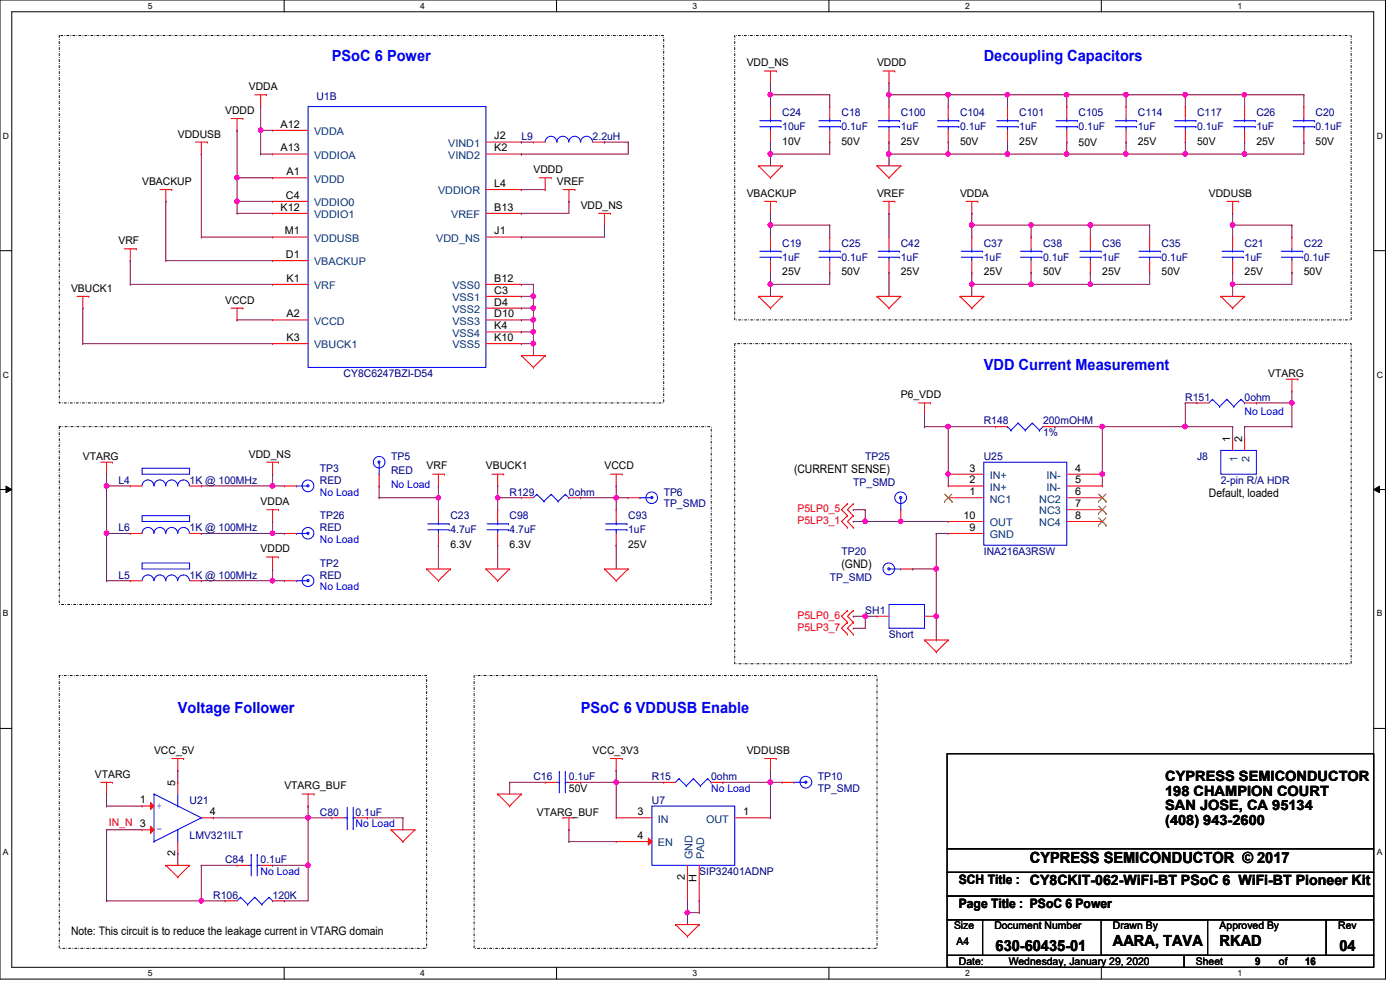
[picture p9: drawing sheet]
<svg xmlns="http://www.w3.org/2000/svg" width="297mm" height="210mm" viewBox="0 0 297 210" stroke-linecap="round" stroke-linejoin="round" font-family="sans-serif">
<defs><g id="words">
<g font-size="3.3" fill="#00f">
<text x="70.4" y="13">PSoC 6 Power</text>
<text x="208.7" y="13">Decoupling Capacitors</text>
<text x="208.7" y="78.4">VDD Current Measurement</text>
<text x="37.7" y="151.3">Voltage Follower</text>
<text x="123.2" y="151.3">PSoC 6 VDDUSB Enable</text>
</g>
<g font-size="3.3">
<text x="218.5" y="183">CYPRESS SEMICONDUCTOR © 2017</text>
<text x="211.2" y="201.6">630-60435-01</text>
<text x="236.1" y="200.6">AARA, TAVA</text>
<text x="258.7" y="200.6">RKAD</text>
<text x="284.1" y="201.6">04</text>
</g>
<g font-size="3">
<text x="247.2" y="165.7">CYPRESS SEMICONDUCTOR</text>
<text x="247.2" y="168.8">198 CHAMPION COURT</text>
<text x="247.2" y="171.9">SAN JOSE, CA 95134</text>
<text x="247.2" y="175">(408) 943-2600</text>
</g>
<g font-size="2.8">
<text x="203.4" y="187.6">SCH Title : CY8CKIT-062-WiFi-BT PSoC 6 WiFi-BT Pioneer Kit</text>
<text x="203.4" y="192.7">Page Title : PSoC 6 Power</text>
</g>
<g font-size="2.5">
<text x="168.4" y="100.3">(CURRENT SENSE)</text>
<text x="256.5" y="105.3">Default, loaded</text>
<text x="178.5" y="120.4">(GND)</text>
<text x="15.1" y="198.4">Note: This circuit is to reduce the leakage current in VTARG domain</text>
</g>
<g font-size="2.2">
<text x="158.4" y="14.1">VDD_NS</text>
<text x="186.1" y="14.1">VDDD</text>
<text x="52.8" y="19.1">VDDA</text>
<text x="37.7" y="29.2">VDDUSB</text>
<text x="47.8" y="24.1">VDDD</text>
<text x="59.5" y="27.1">A12</text>
<text x="104.9" y="29.6">J2</text>
<text x="59.5" y="32.1">A13</text>
<text x="104.9" y="32.1">K2</text>
<text x="165.9" y="30.7">10V</text>
<text x="178.5" y="30.7">50V</text>
<text x="191.1" y="30.7">25V</text>
<text x="203.7" y="30.7">50V</text>
<text x="216.2" y="30.7">25V</text>
<text x="228.8" y="30.9">50V</text>
<text x="241.4" y="30.7">25V</text>
<text x="254" y="30.7">50V</text>
<text x="266.5" y="30.7">25V</text>
<text x="279.1" y="30.7">50V</text>
<text x="30.1" y="39.2">VBACKUP</text>
<text x="60.8" y="37.2">A1</text>
<text x="104.9" y="39.7">L4</text>
<text x="113.2" y="36.7">VDDD</text>
<text x="118.2" y="39.2">VREF</text>
<text x="158.4" y="41.7">VBACKUP</text>
<text x="186.1" y="41.7">VREF</text>
<text x="203.7" y="41.7">VDDA</text>
<text x="256.5" y="41.7">VDDUSB</text>
<text x="59.5" y="44.7">K12</text>
<text x="60.7" y="42.2">C4</text>
<text x="104.9" y="44.7">B13</text>
<text x="123.2" y="44.3">VDD_NS</text>
<text x="25.1" y="51.8">VRF</text>
<text x="60.4" y="49.7">M1</text>
<text x="104.9" y="49.7">J1</text>
<text x="60.7" y="54.7">D1</text>
<text x="60.8" y="59.8">K1</text>
<text x="104.9" y="59.8">B12</text>
<text x="165.9" y="58.3">25V</text>
<text x="178.5" y="58.3">50V</text>
<text x="191.1" y="58.3">25V</text>
<text x="208.7" y="58.3">25V</text>
<text x="221.3" y="58.3">50V</text>
<text x="233.8" y="58.3">25V</text>
<text x="246.4" y="58.3">50V</text>
<text x="264" y="58.3">25V</text>
<text x="276.6" y="58.3">50V</text>
<text x="15.1" y="61.8">VBUCK1</text>
<text x="47.8" y="64.4">VCCD</text>
<text x="104.9" y="64.8">D4</text>
<text x="104.9" y="62.3">C3</text>
<text x="60.8" y="67.3">A2</text>
<text x="104.9" y="69.8">K4</text>
<text x="104.9" y="67.3">D10</text>
<text x="60.8" y="72.3">K3</text>
<text x="104.9" y="72.3">K10</text>
<text x="269" y="80">VTARG</text>
<text x="191.1" y="84.5">P6_VDD</text>
<text x="260.9" y="93.8" transform="rotate(-90 260.9 93.8)">1</text>
<text x="263.5" y="93.8" transform="rotate(-90 263.5 93.8)">2</text>
<text x="17.6" y="97.6">VTARG</text>
<text x="52.8" y="97.1">VDD_NS</text>
<text x="90.5" y="99.6">VRF</text>
<text x="103.1" y="99.6">VBUCK1</text>
<text x="128.2" y="99.6">VCCD</text>
<text x="205.7" y="100">3</text>
<text x="228.1" y="100">4</text>
<text x="55.3" y="107.1">VDDA</text>
<text x="205.7" y="105">1</text>
<text x="205.7" y="102.5">2</text>
<text x="228.1" y="102.5">5</text>
<text x="228.1" y="105">6</text>
<text x="228.1" y="107.6">7</text>
<text x="204.4" y="110.1">10</text>
<text x="205.7" y="112.6">9</text>
<text x="228.1" y="110.1">8</text>
<text x="55.3" y="117.2">VDDD</text>
<text x="95.5" y="116.2">6.3V</text>
<text x="108.1" y="116.2">6.3V</text>
<text x="133.3" y="116.2">25V</text>
<text x="32.7" y="159.9">VCC_5V</text>
<text x="125.7" y="159.9">VCC_3V3</text>
<text x="158.4" y="159.9">VDDUSB</text>
<text x="20.1" y="165">VTARG</text>
<text x="37.2" y="166.7" transform="rotate(-90 37.2 166.7)">5</text>
<text x="60.3" y="167.5">VTARG_BUF</text>
<text x="120.7" y="168">50V</text>
<text x="29.6" y="170.4">1</text>
<text x="44.5" y="172.9">4</text>
<text x="113.9" y="173">VTARG_BUF</text>
<text x="135.3" y="172.9">3</text>
<text x="157.6" y="172.9">1</text>
<text x="135.3" y="178">4</text>
<text x="37.2" y="181.6" transform="rotate(-90 37.2 181.6)">2</text>
<text x="145.3" y="186.6" transform="rotate(-90 145.3 186.6)">2</text>
<text x="147.8" y="187" transform="rotate(-90 147.8 187)">H</text>
<text x="202.4" y="197.1">Size</text>
<text x="210.9" y="197.1">Document Number</text>
<text x="236.1" y="197.1">Drawn By</text>
<text x="258.7" y="197.1">Approved By</text>
<text x="283.9" y="197.1">Rev</text>
<text x="202.9" y="200.4">A4</text>
<text x="203.4" y="204.7">Date:</text>
<text x="214" y="204.7">Wednesday, January 29, 2020</text>
<text x="253.7" y="204.7">Sheet</text>
<text x="266.3" y="204.7">9</text>
<text x="271.3" y="204.7">of</text>
<text x="276.9" y="204.7">16</text>
</g>
<g font-size="2.2" fill="#000080">
<text x="67.1" y="21.1">U1B</text>
<text x="110.6" y="29.7">L9</text>
<text x="125.7" y="29.7">2.2uH</text>
<text x="165.9" y="24.6">C24</text>
<text x="165.9" y="27.6">10uF</text>
<text x="178.5" y="24.6">C18</text>
<text x="178.5" y="27.6">0.1uF</text>
<text x="191.1" y="24.6">C100</text>
<text x="191.1" y="27.6">1uF</text>
<text x="203.7" y="24.6">C104</text>
<text x="203.7" y="27.6">0.1uF</text>
<text x="216.2" y="24.6">C101</text>
<text x="216.2" y="27.6">1uF</text>
<text x="228.8" y="24.6">C105</text>
<text x="228.8" y="27.6">0.1uF</text>
<text x="241.4" y="24.6">C114</text>
<text x="241.4" y="27.6">1uF</text>
<text x="254" y="24.6">C117</text>
<text x="254" y="27.6">0.1uF</text>
<text x="266.5" y="24.6">C26</text>
<text x="266.5" y="27.6">1uF</text>
<text x="279.1" y="24.6">C20</text>
<text x="279.1" y="27.6">0.1uF</text>
<text x="165.9" y="52.3">C19</text>
<text x="178.5" y="52.3">C25</text>
<text x="191.1" y="52.3">C42</text>
<text x="208.7" y="52.3">C37</text>
<text x="221.3" y="52.3">C38</text>
<text x="233.8" y="52.3">C36</text>
<text x="246.4" y="52.3">C35</text>
<text x="264" y="52.3">C21</text>
<text x="276.6" y="52.3">C22</text>
<text x="165.9" y="55.3">1uF</text>
<text x="178.5" y="55.3">0.1uF</text>
<text x="191.1" y="55.3">1uF</text>
<text x="208.7" y="55.3">1uF</text>
<text x="221.3" y="55.3">0.1uF</text>
<text x="233.8" y="55.3">1uF</text>
<text x="246.4" y="55.3">0.1uF</text>
<text x="264" y="55.3">1uF</text>
<text x="276.6" y="55.3">0.1uF</text>
<text x="72.9" y="80">CY8C6247BZI-D54</text>
<text x="251.5" y="85">R151</text>
<text x="264" y="85">0ohm</text>
<text x="208.7" y="90">R148</text>
<text x="221.3" y="90">200mOHM</text>
<text x="221.3" y="92.5">1%</text>
<text x="67.9" y="100.1">TP3</text>
<text x="83" y="97.6">TP5</text>
<text x="83" y="100.6">RED</text>
<text x="183.6" y="97.6">TP25</text>
<text x="208.7" y="97.6">U25</text>
<text x="254" y="97.6">J8</text>
<text x="25.1" y="102.6">L4</text>
<text x="40.2" y="102.6">1K @ 100MHz</text>
<text x="67.9" y="102.6">RED</text>
<text x="108.1" y="105.1">R129</text>
<text x="120.7" y="105.1">0ohm</text>
<text x="140.8" y="105.1">TP6</text>
<text x="140.8" y="107.6">TP_SMD</text>
<text x="181" y="103.1">TP_SMD</text>
<text x="259" y="102.6">2-pin R/A HDR</text>
<text x="25.1" y="112.6">L6</text>
<text x="40.2" y="112.6">1K @ 100MHz</text>
<text x="67.9" y="110.2">TP26</text>
<text x="67.9" y="112.6">RED</text>
<text x="95.5" y="110.2">C23</text>
<text x="95.5" y="113.2">4.7uF</text>
<text x="108.1" y="110.2">C98</text>
<text x="108.1" y="113.2">4.7uF</text>
<text x="133.3" y="110.2">C93</text>
<text x="133.3" y="113.2">1uF</text>
<text x="178.5" y="117.7">TP20</text>
<text x="208.7" y="117.7">INA216A3RSW</text>
<text x="25.1" y="122.7">L5</text>
<text x="40.2" y="122.7">1K @ 100MHz</text>
<text x="67.9" y="120.2">TP2</text>
<text x="67.9" y="122.7">RED</text>
<text x="176" y="123.2">TP_SMD</text>
<text x="183.6" y="130.3">SH1</text>
<text x="188.6" y="135.3">Short</text>
<text x="113.2" y="165.5">C16</text>
<text x="120.7" y="165.5">0.1uF</text>
<text x="138.3" y="165.5">R15</text>
<text x="150.9" y="165.5">0ohm</text>
<text x="173.5" y="165.5">TP10</text>
<text x="173.5" y="168">TP_SMD</text>
<text x="40.2" y="170.5">U21</text>
<text x="67.9" y="173">C80</text>
<text x="75.4" y="173">0.1uF</text>
<text x="138.3" y="170.5">U7</text>
<text x="40.2" y="178.1">LMV321ILT</text>
<text x="47.8" y="183">C84</text>
<text x="55.3" y="183">0.1uF</text>
<text x="148.3" y="185.6">SIP32401ADNP</text>
<text x="45.3" y="190.6">R106</text>
<text x="57.8" y="190.6">120K</text>
</g>
<g font-size="2.2" fill="#004080">
<text x="66.6" y="28.7">VDDA</text>
<text x="66.6" y="33.7">VDDIOA</text>
<text x="95.1" y="31.2">VIND1</text>
<text x="95.1" y="33.7">VIND2</text>
<text x="66.6" y="38.7">VDDD</text>
<text x="92.9" y="41.2">VDDIOR</text>
<text x="66.6" y="43.7">VDDIO0</text>
<text x="66.6" y="46.3">VDDIO1</text>
<text x="95.7" y="46.3">VREF</text>
<text x="66.6" y="51.3">VDDUSB</text>
<text x="92.5" y="51.3">VDD_NS</text>
<text x="66.6" y="56.3">VBACKUP</text>
<text x="66.6" y="61.3">VRF</text>
<text x="96" y="63.9">VSS1</text>
<text x="96" y="61.3">VSS0</text>
<text x="66.6" y="68.9">VCCD</text>
<text x="96" y="66.4">VSS2</text>
<text x="96" y="71.4">VSS4</text>
<text x="96" y="68.9">VSS3</text>
<text x="66.6" y="73.9">VBUCK1</text>
<text x="96" y="73.9">VSS5</text>
<text x="210" y="101.6">IN+</text>
<text x="222" y="101.6">IN-</text>
<text x="262.6" y="98.1" transform="rotate(-90 262.6 98.1)">1</text>
<text x="265.1" y="98.1" transform="rotate(-90 265.1 98.1)">2</text>
<text x="210" y="106.6">NC1</text>
<text x="210" y="104.1">IN+</text>
<text x="220.5" y="106.6">NC2</text>
<text x="222" y="104.1">IN-</text>
<text x="210" y="111.6">OUT</text>
<text x="220.5" y="109.1">NC3</text>
<text x="220.5" y="111.6">NC4</text>
<text x="210" y="114.2">GND</text>
<text x="139.6" y="174.5">IN</text>
<text x="139.6" y="179.5">EN</text>
<text x="149.8" y="174.5">OUT</text>
<text x="146.9" y="182.3" transform="rotate(-90 146.9 182.3)">GND</text>
<text x="149.4" y="182.3" transform="rotate(-90 149.4 182.3)">PAD</text>
</g>
<g font-size="2.2" fill="#00f">
<text x="264" y="88">No Load</text>
<text x="67.9" y="105.1">No Load</text>
<text x="83" y="103.6">No Load</text>
<text x="67.9" y="115.2">No Load</text>
<text x="67.9" y="125.2">No Load</text>
<text x="150.9" y="168">No Load</text>
<text x="33.2" y="171.5">+</text>
<text x="33.2" y="176.6">-</text>
<text x="75.4" y="175.5">No Load</text>
<text x="55.3" y="185.6">No Load</text>
</g>
<g font-size="2.2" fill="#f00">
<text x="169.2" y="108.6">P5LP0_5</text>
<text x="169.2" y="111.2">P5LP3_1</text>
<text x="169.2" y="131.3">P5LP0_6</text>
<text x="169.2" y="133.8">P5LP3_7</text>
<text x="23.1" y="175.3">IN_N 3</text>
</g>
<g font-size="1.8">
<text x="31.4" y="1.9">5</text>
<text x="89.2" y="1.9">4</text>
<text x="146.9" y="1.9">3</text>
<text x="204.7" y="1.9">2</text>
<text x="262.5" y="1.9">1</text>
<text x=".6" y="29.4">D</text>
<text x="292.1" y="29.4">D</text>
<text x=".6" y="80.1">C</text>
<text x="292.1" y="80.1">C</text>
<text x=".6" y="130.8">B</text>
<text x="292.1" y="130.8">B</text>
<text x=".6" y="181.4">A</text>
<text x="292.1" y="181.4">A</text>
<text x="31.4" y="207.1">5</text>
<text x="89.2" y="207.1">4</text>
<text x="146.9" y="207.1">3</text>
<text x="204.7" y="207.1">2</text>
<text x="262.5" y="207.1">1</text>
</g>
</g></defs>
<path d="M0 0h293.9v207.7h-293.9zM2.5 2.5h288.9v202.7h-288.9z" fill="none" stroke="#000" stroke-width=".21"/>
<g fill="#fff">
<path d="M31.4 .3h.9v1.9h-.9z"/>
<path d="M31.4 205.4h.9v2h-.9z"/>
</g>
<path d="M60.3 0v2.5M60.3 205.2v2.5" fill="none" stroke="#000" stroke-width=".21"/>
<g fill="#fff">
<path d="M89.2 .3h.9v1.9h-.9z"/>
<path d="M89.2 205.4h.9v2h-.9z"/>
</g>
<path d="M118.1 0v2.5M118.1 205.2v2.5" fill="none" stroke="#000" stroke-width=".21"/>
<g fill="#fff">
<path d="M146.9 .3h1v1.9h-1z"/>
<path d="M146.9 205.4h1v2h-1z"/>
</g>
<path d="M175.9 0v2.5M175.9 205.2v2.5" fill="none" stroke="#000" stroke-width=".21"/>
<g fill="#fff">
<path d="M204.7 .3h1v1.9h-1z"/>
<path d="M204.7 205.4h1v2h-1z"/>
</g>
<path d="M233.6 0v2.5M233.6 205.2v2.5" fill="none" stroke="#000" stroke-width=".21"/>
<g fill="#fff">
<path d="M262.5 .3h1v1.9h-1z"/>
<path d="M262.5 205.4h1v2h-1z"/>
<path d="M.6 27.8h1.3v2h-1.3z"/>
<path d="M292.1 27.8h1.2v2h-1.2z"/>
<path d="M.6 78.5h1.3v2h-1.3z"/>
<path d="M292.1 78.5h1.2v2h-1.2z"/>
</g>
<path d="M0 53.2h2.5M291.4 53.2h2.5" fill="none" stroke="#000" stroke-width=".21"/>
<g fill="#fff">
<path d="M.6 129.2h1.2v1.9h-1.2z"/>
<path d="M292.1 129.2h1.1v1.9h-1.1z"/>
</g>
<path d="M0 103.8h2.5M1.3 103.1l1.2 .7-1.2 .7zM291.4 103.8l1.3-.7v1.4zM291.4 103.8h2.5" fill="none" stroke="#000" stroke-width=".21"/>
<path d="M1.3 103.1l1.2 .7-1.2 .7zM291.4 103.8l1.3-.7v1.4z" fill="#000"/>
<g fill="#fff">
<path d="M.6 179.8h1.2v2h-1.2z"/>
<path d="M292.1 179.8h1.1v2h-1.1z"/>
</g>
<path d="M0 154.5h2.5M200.9 159.9h90.5v20.1h-90.5zM291.4 154.5h2.5M200.9 180h90.5v5h-90.5zM200.9 185h90.5v5.1h-90.5zM200.9 195.1h7.5v7.5h-7.5zM200.9 190.1h90.5v5h-90.5zM208.4 195.1h72.9v7.5h-72.9zM233.6 195.1h22.6v7.5h-22.6zM281.3 195.1h10.1v7.5h-10.1zM200.9 202.6h50.3v2.6h-50.3zM251.2 202.6h40.2v2.6h-40.2z" fill="none" stroke="#000" stroke-width=".21"/>
<path d="M12.6 7.5h128.2v78h-128.2zM155.9 7.5h130.7v60.4h-130.7zM155.9 72.9h130.7v67.9h-130.7zM12.6 90.5h138.3v37.7h-138.3zM12.6 143.3h77.9v57.9h-77.9zM100.6 143.3h85.5v57.9h-85.5z" fill="none" stroke="#000" stroke-width=".21" stroke-dasharray=".4 .4 0 .4"/>
<g fill="none" stroke="#f00" stroke-width=".21">
<path d="M162.2 15.1h2.5M163.4 17.6h.1M163.4 15.1v2.5M164.7 15.1h.1M187.3 15.1h2.5M188.6 17.6h.1M188.6 15.1v2.5M189.8 15.1h.1M41.5 30.1h2.5M42.7 32.7h.1M42.7 30.1v2.6M44 30.1h.1"/>
<path d="M49 25.1h2.5M50.3 27.6h.1M50.3 25.1v2.5M51.5 25.1h.1M54.1 20.1h2.5M55.3 22.6h.1M55.3 20.1v2.5M56.6 20.1h.1M114.4 37.7h2.5M115.7 37.7v2.5M116.9 37.7h.1M160.9 35.2h.1"/>
<path d="M160.9 35.2h5M160.9 35.2l2.5 2.5M163.4 37.7h.1M165.9 35.2h.1M165.9 35.2l-2.5 2.5M186.1 35.2h.1M186.1 35.2h5M186.1 35.2l2.5 2.5M188.6 37.7h.1M188.6 22.6h.1M188.6 30.1h.1M188.6 22.6v2.5"/>
<path d="M188.6 27.6v2.5M191.1 35.2h.1M191.1 35.2l-2.5 2.5M201.2 22.6h.1M201.2 30.1h.1M201.2 22.6v2.5M201.2 27.6v2.5M238.9 22.6h.1M238.9 30.1h.1M238.9 22.6v2.5M238.9 27.6v2.5M264 22.6h.1"/>
<path d="M264 30.1h.1M264 22.6v2.5M264 27.6v2.5M26.4 52.8h2.5M27.6 55.3h.1M27.6 52.8v2.5M28.9 52.8h.1M34 40.2h2.4M35.2 42.7h.1M35.2 40.2v2.5M36.4 40.2h.1M115.7 40.2h.1"/>
<path d="M119.4 40.2h2.6M120.7 42.7h.1M120.7 40.2v2.5M122 40.2h.1M127 45.3h2.5M128.2 47.8h.1M128.2 45.3v2.5M129.5 45.3h.1M162.2 42.7h2.5M163.4 45.3h.1M163.4 50.3h.1M163.4 57.8h.1"/>
<path d="M163.4 42.7v2.6M163.4 50.3v2.5M163.4 55.3v2.5M164.7 42.7h.1M176 50.3h.1M176 57.8h.1M176 50.3v2.5M176 55.3v2.5M187.3 42.7h2.5M188.6 45.3h.1M188.6 50.3h.1M188.6 57.8h.1"/>
<path d="M188.6 42.7v2.6M188.6 50.3v2.5M188.6 55.3v2.5M189.8 42.7h.1M204.9 42.7h2.5M206.2 45.3h.1M206.2 42.7v2.6M207.4 42.7h.1M231.3 50.3h.1M231.3 57.8h.1M231.3 50.3v2.5M231.3 55.3v2.5"/>
<path d="M243.9 50.3h.1M243.9 57.8h.1M243.9 50.3v2.5M243.9 55.3v2.5M260.3 42.7h2.5M261.5 45.3h.1M261.5 50.3h.1M261.5 57.8h.1M261.5 42.7v2.6M261.5 50.3v2.5M261.5 55.3v2.5M262.8 42.7h.1"/>
<path d="M274.1 50.3h.1M274.1 57.8h.1M274.1 50.3v2.5M274.1 55.3v2.5M16.3 62.9h2.5M17.6 65.4h.1M17.6 62.9v2.5M18.8 62.9h.1M49 65.4h2.5M50.3 67.9h.1M50.3 65.4v2.5M51.5 65.4h.1"/>
<path d="M110.6 75.4h.1M110.6 75.4h5.1M110.6 75.4l2.6 2.5M113.2 77.9h.1M115.7 75.4h.1M115.7 75.4l-2.5 2.5M160.9 62.9h.1M160.9 62.9h5M160.9 62.9l2.5 2.5M163.4 65.4h.1M165.9 62.9h.1M165.9 62.9l-2.5 2.5"/>
<path d="M186.1 62.9h.1M186.1 62.9h5M186.1 62.9l2.5 2.5M188.6 65.4h.1M191.1 62.9h.1M191.1 62.9l-2.5 2.5M203.7 62.9h.1M203.7 62.9h5M203.7 62.9l2.5 2.5M206.2 65.4h.1M208.7 62.9h.1M208.7 62.9l-2.5 2.5"/>
<path d="M259 62.9h.1M259 62.9h5M259 62.9l2.5 2.5M261.5 65.4h.1M264 62.9h.1M264 62.9l-2.5 2.5M21.4 98h2.5M22.6 98v2.6M23.9 98h.1M56.6 98h2.5M57.8 98v2.6M59.1 98h.1"/>
<path d="M194.9 85.5h2.5M196.1 88h.1M196.1 85.5v2.5M197.4 85.5h.1M211.2 90.5h.1M211.2 90.5h2.5M221.3 90.5h2.5M223.8 90.5h.1M254 85.5h.1M254 85.5h2.5M264 85.5h2.5M266.5 85.5h.1"/>
<path d="M272.8 80.4h2.5M274.1 83h.1M274.1 80.4v2.6M275.3 80.4h.1M22.6 100.6h.1M27.6 103.1h.1M27.6 103.1h2.5M40.2 103.1h2.5M42.7 103.1h.1M56.6 108.1h2.5M56.6 118.2h2.5M57.8 100.6h.1"/>
<path d="M57.8 110.6h.1M57.8 108.1v2.5M57.8 118.2v2.5M59.1 108.1h.1M59.1 118.2h.1M60.3 103.1h.1M60.3 103.1h2.6M80.4 103.1h.1M80.4 100.6v2.5M91.8 100.6h2.5M93 103.1h.1M93 108.1h.1"/>
<path d="M93 115.7h.1M93 100.6v2.5M93 108.1v2.5M93 113.2v2.5M94.3 100.6h.1M104.4 100.6h2.4M105.6 103.1h.1M105.6 108.1h.1M105.6 115.7h.1M105.6 100.6v2.5M105.6 108.1v2.5M105.6 113.2v2.5"/>
<path d="M106.8 100.6h.1M110.6 105.6h.1M110.6 105.6h2.6M120.7 105.6h2.5M123.2 105.6h.1M129.5 100.6h2.5M130.7 103.1h.1M130.7 100.6v2.5M132 100.6h.1M179.8 106.8h.1M179.8 109.4h.1M179.8 111.9h.1"/>
<path d="M179.8 106.8l-1.3 1.3 1.3 1.3M179.8 109.4l-1.3 1.2 1.3 1.3M181 106.8h.1M181 109.4h.1M181 111.9h.1M181 106.8l-1.2 1.3 1.2 1.3M181 109.4l-1.2 1.2 1.2 1.3M191.1 110.6h.1M191.1 108.1v2.5M57.8 120.7h.1M90.5 120.7h.1M90.5 120.7h5"/>
<path d="M90.5 120.7l2.5 2.5M93 123.2h.1M95.5 120.7h.1M95.5 120.7l-2.5 2.5M103.1 120.7h.1M103.1 120.7h5M103.1 120.7l2.5 2.5M105.6 123.2h.1M108.1 120.7h.1M108.1 120.7l-2.5 2.5M128.2 120.7h.1M128.2 120.7h5.1"/>
<path d="M128.2 120.7l2.5 2.5M130.7 123.2h.1M133.3 120.7h.1M133.3 120.7l-2.6 2.5M179.8 129.5h.1M179.8 132h.1M179.8 134.5h.1M179.8 129.5l-1.3 1.2 1.3 1.3M179.8 132l-1.3 1.3 1.3 1.2M181 129.5h.1M181 132h.1M181 134.5h.1"/>
<path d="M181 129.5l-1.2 1.2 1.2 1.3M181 132l-1.2 1.3 1.2 1.2M191.1 120.7h2.5M193.6 120.7h.1M196.1 135.8h.1M196.1 135.8h5.1M196.1 135.8l2.5 2.5M198.6 138.3h.1M201.2 135.8h.1M201.2 135.8l-2.6 2.5M21.4 165.9h2.5M22.6 168.4h.1"/>
<path d="M22.6 165.9v2.5M23.9 165.9h.1M36.4 160.9h2.5M37.7 163.4h.1M37.7 160.9v2.5M38.9 160.9h.1M64.1 168.4h2.5M65.4 171h.1M65.4 168.4v2.6M66.6 168.4h.1M70.4 173.5h.1M70.4 173.5h2.5"/>
<path d="M75.4 173.5h2.5M77.9 173.5h.1M83 176h.1M83 176h5M83 176l2.5 2.5M85.5 178.5h.1M88 176h.1M88 176l-2.5 2.5M105.6 168.4h.1M105.6 168.4h5M105.6 168.4l2.5 2.6M108.1 171h.1"/>
<path d="M110.6 168.4h.1M110.6 168.4l-2.5 2.6M119.4 173.5h.1M119.4 173.5h2.6M120.7 176h.1M120.7 173.5v2.5M129.5 160.9h2.5M130.7 163.4h.1M130.7 173.5h.1M130.7 160.9v2.5M130.7 173.5h7.6M132 160.9h.1"/>
<path d="M140.8 165.9h.1M140.8 165.9h2.5M150.9 165.9h2.5M153.4 165.9h.1M155.9 173.5h7.5M162.2 160.9h2.5M163.4 163.4h.1M163.4 173.5h.1M163.4 160.9v2.5M164.7 160.9h.1M35.2 183.6h.1M35.2 183.6h5"/>
<path d="M35.2 183.6l2.5 2.5M37.7 186.1h.1M40.2 183.6h.1M40.2 183.6l-2.5 2.5M47.8 191.1h.1M47.8 191.1h2.5M57.8 191.1h2.5M60.3 191.1h.1M143.3 196.1h.1M143.3 196.1h5M143.3 196.1l2.5 2.5M145.8 198.6h.1"/>
<path d="M145.8 191.1h.1M145.8 183.6v7.5M148.3 196.1h.1M148.3 196.1l-2.5 2.5"/>
</g>
<g fill="none" stroke="#00f" stroke-width=".21">
<path d="M186.3 26.9h4.5M186.3 25.6h4.5M188.6 25.6h.1M188.6 26.9h.1M188.6 25.1v.5M188.6 26.9v.7M190.8 26.9h.1M190.8 25.6h.1M198.9 26.9h4.5M198.9 25.6h4.5M201.2 25.6h.1M201.2 26.9h.1"/>
<path d="M201.2 25.1v.5M201.2 26.9v.7M203.4 26.9h.1M203.4 25.6h.1M236.6 26.9h4.5M236.6 25.6h4.5M238.9 25.6h.1M238.9 26.9h.1M238.9 25.1v.5M238.9 26.9v.7M241.1 26.9h.1M241.1 25.6h.1"/>
<path d="M261.7 26.9h4.6M261.7 25.6h4.6M264 25.6h.1M264 26.9h.1M264 25.1v.5M264 26.9v.7M266.3 26.9h.1M266.3 25.6h.1M161.2 54.6h4.5M161.2 53.3h4.5M163.4 53.3h.1M163.4 54.6h.1"/>
<path d="M163.4 52.8v.5M163.4 54.6v.7M165.7 54.6h.1M165.7 53.3h.1M173.7 54.6h4.6M173.7 53.3h4.6M176 53.3h.1M176 54.6h.1M176 52.8v.5M176 54.6v.7M178.3 54.6h.1M178.3 53.3h.1"/>
<path d="M186.3 54.6h4.5M186.3 53.3h4.5M188.6 53.3h.1M188.6 54.6h.1M188.6 52.8v.5M188.6 54.6v.7M190.8 54.6h.1M190.8 53.3h.1M229.1 54.6h4.5M229.1 53.3h4.5M231.3 53.3h.1M231.3 54.6h.1"/>
<path d="M231.3 52.8v.5M231.3 54.6v.7M233.6 54.6h.1M233.6 53.3h.1M241.6 54.6h4.6M241.6 53.3h4.6M243.9 53.3h.1M243.9 54.6h.1M243.9 52.8v.5M243.9 54.6v.7M246.2 54.6h.1M246.2 53.3h.1"/>
<path d="M259.2 54.6h4.6M259.2 53.3h4.6M261.5 53.3h.1M261.5 54.6h.1M261.5 52.8v.5M261.5 54.6v.7M263.8 54.6h.1M263.8 53.3h.1M271.8 54.6h4.6M271.8 53.3h4.6M274.1 53.3h.1M274.1 54.6h.1"/>
<path d="M274.1 52.8v.5M274.1 54.6v.7M276.4 54.6h.1M276.4 53.3h.1M30.1 99.3h10.1v1.3h-10.1zM80.2 97.8h.4v.4h-.4zM80.4 98v2.6M213.7 90.5h.1M213.7 90.5l.8 .8M214.5 91.3h.1M216 89.7h.1M216 89.7l1.5 1.6"/>
<path d="M216 89.7l-1.5 1.6M217.5 91.3h.1M219 89.7h.1M219 89.7l1.5 1.6M219 89.7l-1.5 1.6M220.5 91.3h.1M221.3 90.5l-.8 .8M257.2 84.7h.1M257.2 84.7l-.7 .8M257.2 84.7l1.5 1.5M258.7 86.2h.1M260.3 84.7h.1"/>
<path d="M260.3 84.7l-1.6 1.5M260.3 84.7l1.4 1.5M261.7 86.2h.1M263.3 84.7h.1M263.3 84.7l-1.6 1.5M263.3 84.7l.7 .8M264 85.5h.1M30.1 103.1a1.25 1.25 0 0 1 1.3-1.3 1.25 1.25 0 0 1 1.2 1.3M32.7 103.1a1.23 1.23 0 0 1 1.2-1.3 1.23 1.23 0 0 1 1.2 1.3 1.27 1.27 0 0 1 1.3-1.3 1.27 1.27 0 0 1 1.3 1.3M37.7 103.1a1.23 1.23 0 0 1 1.2-1.3 1.23 1.23 0 0 1 1.3 1.3M62.9 103.1h.1M62.9 103.1h2.5"/>
<path d="M65.2 102.9h.3v.3h-.3zM80.4 100.6h.1M90.8 112.4h4.5M90.8 111.1h4.5M93 111.1h.1M93 112.4h.1M93 110.6v.5M93 112.4v.8M95.3 112.4h.1M95.3 111.1h.1M103.3 112.4h4.6M103.3 111.1h4.6"/>
<path d="M105.6 111.1h.1M105.6 112.4h.1M105.6 110.6v.5M105.6 112.4v.8M107.9 112.4h.1M107.9 111.1h.1M113.9 104.9h.1M113.9 104.9l-.7 .7M113.9 104.9l1.5 1.4M115.4 106.3h.1M116.9 104.9h.1M116.9 104.9l-1.5 1.4"/>
<path d="M116.9 104.9l1.5 1.4M118.4 106.3h.1M119.9 104.9h.1M119.9 104.9l-1.5 1.4M119.9 104.9l.8 .7M120.7 105.6h.1M190.9 105.4h.3v.3h-.3zM191.1 108.1h.1M191.1 105.6v2.5M188.4 120.5h.3v.3h-.3zM188.6 120.7h2.5M191.1 120.7h.1"/>
<path d="M72.9 173.5h.8M73.7 175.8h.1M73.7 173.5h.1M73.7 171.2v4.6M74.9 173.5h.1M74.9 175.8h.1M74.9 173.5h.5M74.9 171.2v4.6M138.3 171h17.6v12.6h-17.6zM144.1 165.2h.1M144.1 165.2l-.8 .7M144.1 165.2l1.5 1.5"/>
<path d="M145.6 166.7h.1M147.1 165.2h.1M147.1 165.2l-1.5 1.5M147.1 165.2l1.5 1.5M148.6 166.7h.1M150.1 165.2h.1M150.1 165.2l-1.5 1.5M150.1 165.2l.8 .7M150.9 165.9h.1M51 190.3h.1M51 190.3l-.7 .8M51 190.3l1.5 1.6"/>
<path d="M52.5 191.9h.1M54.1 190.3h.1M54.1 190.3l-1.6 1.6M54.1 190.3l1.4 1.6M55.5 191.9h.1M57.1 190.3h.1M57.1 190.3l-1.6 1.6M57.1 190.3l.7 .8M57.8 191.1h.1"/>
<circle cx="80.4" cy="98" r="1.23"/>
<circle cx="65.3" cy="103.1" r="1.25"/>
<circle cx="191.1" cy="105.6" r="1.24"/>
<circle cx="188.5" cy="120.7" r="1.24"/>
</g>
<path d="M137.5 177.8l.8 .7-.8 .8z" fill="#f00"/>
<g fill="none" stroke="#f00" stroke-width=".21">
<path d="M57.8 27.6h.1M57.8 37.7h.1M57.8 32.7h.1M57.8 27.6h7.6M57.8 37.7h7.6M57.8 32.7h7.6M103.1 30.1h7.5M103.1 32.7h7.5M110.6 30.1h.1M110.6 32.7h.1M113.2 30.1h.1M113.2 30.1h2.5"/>
<path d="M125.7 30.1h2.5M128.2 30.1h.1M163.4 22.6h.1M163.4 30.1h.1M163.4 22.6v2.5M163.4 27.6v2.5M176 22.6h.1M176 30.1h.1M176 22.6v2.5M176 27.6v2.5M213.7 22.6h.1M213.7 30.1h.1"/>
<path d="M213.7 22.6v2.5M213.7 27.6v2.5M226.3 22.6h.1M226.3 30.1h.1M226.3 22.6v2.5M226.3 27.6v2.5M276.6 22.6h.1M276.6 30.1h.1M276.6 22.6v2.5M276.6 27.6v2.5M57.8 55.3h.1M57.8 42.7h.1"/>
<path d="M57.8 45.3h.1M57.8 50.3h.1M57.8 50.3h7.6M57.8 55.3h7.6M57.8 42.7h7.6M57.8 45.3h7.6M103.1 50.3h7.5M103.1 40.2h7.5M103.1 45.3h7.5M110.6 50.3h.1M110.6 40.2h.1M110.6 45.3h.1"/>
<path d="M206.2 50.3h.1M206.2 57.8h.1M206.2 50.3v2.5M206.2 55.3v2.5M218.7 50.3h.1M218.7 57.8h.1M218.7 50.3v2.5M218.7 55.3v2.5M57.8 72.9h.1M57.8 67.9h.1M57.8 60.3h.1M57.8 67.9h7.6"/>
<path d="M57.8 72.9h7.6M57.8 60.3h7.6M103.1 65.4h7.5M103.1 70.4h7.5M103.1 67.9h7.5M103.1 62.9h7.5M103.1 72.9h7.5M103.1 60.3h7.5M110.6 65.4h.1M110.6 70.4h.1M110.6 67.9h.1M110.6 62.9h.1"/>
<path d="M110.6 72.9h.1M110.6 60.3h.1M27.6 113.2h.1M27.6 113.2h2.5M40.2 113.2h2.5M42.7 113.2h.1M130.7 108.1h.1M130.7 115.7h.1M130.7 108.1v2.5M130.7 113.2v2.5M201.2 105.6h.1M201.2 103.1h.1"/>
<path d="M201.2 100.6h.1M201.2 110.6h.1M201.2 113.2h.1M201.2 113.2h7.5M201.2 103.1h7.5M201.2 100.6h7.5M201.2 105.6h7.5M201.2 110.6h7.5M226.3 103.1h7.5M226.3 100.6h7.5M226.3 105.6h7.5M226.3 108.1h7.5"/>
<path d="M226.3 110.6h7.5M233.8 103.1h.1M233.8 100.6h.1M233.8 105.6h.1M233.8 108.1h.1M233.8 110.6h.1M27.6 123.2h.1M27.6 123.2h2.5M40.2 123.2h2.5M42.7 123.2h.1M115.7 165.9h.1M115.7 165.9h2.5"/>
<path d="M120.7 165.9h2.5M123.2 165.9h.1M130.7 178.5h.1M130.7 178.5h7.6M137.5 177.8l.8 .7-.8 .8zM165.9 165.9h.1M165.9 165.9h2.5M148.3 191.1h.1M148.3 183.6v7.5"/>
</g>
<g fill="none" stroke="#00f" stroke-width=".21">
<path d="M65.4 22.6h37.7v55.3h-37.7zM115.7 30.1a1.23 1.23 0 0 1 1.2-1.2 1.23 1.23 0 0 1 1.2 1.2M118.2 30.1a1.25 1.25 0 0 1 1.2-1.2 1.25 1.25 0 0 1 1.2 1.2M120.7 30.1a1.23 1.23 0 0 1 1.2-1.2 1.23 1.23 0 0 1 1.2 1.2M123.2 30.1a1.25 1.25 0 0 1 1.2-1.2 1.25 1.25 0 0 1 1.3 1.2M161.2 26.9h4.5M161.2 25.6h4.5M163.4 25.6h.1M163.4 26.9h.1M163.4 25.1v.5M163.4 26.9v.7M165.7 26.9h.1"/>
<path d="M165.7 25.6h.1M173.7 26.9h4.6M173.7 25.6h4.6M176 25.6h.1M176 26.9h.1M176 25.1v.5M176 26.9v.7M178.3 26.9h.1M178.3 25.6h.1M211.5 26.9h4.5M211.5 25.6h4.5M213.7 25.6h.1"/>
<path d="M213.7 26.9h.1M213.7 25.1v.5M213.7 26.9v.7M216 26.9h.1M216 25.6h.1M224 26.9h4.6M224 25.6h4.6M226.3 25.6h.1M226.3 26.9h.1M226.3 25.1v.5M226.3 26.9v.7M228.6 26.9h.1"/>
<path d="M228.6 25.6h.1M274.3 26.9h4.5M274.3 25.6h4.5M276.6 25.6h.1M276.6 26.9h.1M276.6 25.1v.5M276.6 26.9v.7M278.8 26.9h.1M278.8 25.6h.1M203.9 54.6h4.5M203.9 53.3h4.5M206.2 53.3h.1"/>
<path d="M206.2 54.6h.1M206.2 52.8v.5M206.2 54.6v.7M208.4 54.6h.1M208.4 53.3h.1M216.5 54.6h4.5M216.5 53.3h4.5M218.7 53.3h.1M218.7 54.6h.1M218.7 52.8v.5M218.7 54.6v.7M221 54.6h.1"/>
<path d="M221 53.3h.1M208.7 98h17.6v17.7h-17.6zM30.1 109.4h10.1v1.2h-10.1zM30.1 119.4h10.1v1.3h-10.1zM32.6 113.1a1.25 1.25 0 0 0-1.2-1.2 1.25 1.25 0 0 0-1.3 1.3M35.1 113.1a1.23 1.23 0 0 0-1.2-1.2 1.23 1.23 0 0 0-1.2 1.3M37.7 113.1a1.25 1.25 0 0 0-1.3-1.2 1.25 1.25 0 0 0-1.2 1.3M40.2 113.1a1.23 1.23 0 0 0-1.3-1.2 1.23 1.23 0 0 0-1.2 1.3M128.5 112.4h4.5M128.5 111.1h4.5M130.7 111.1h.1M130.7 112.4h.1"/>
<path d="M130.7 110.6v.5M130.7 112.4v.8M133 112.4h.1M133 111.1h.1M30.1 123.2a1.25 1.25 0 0 1 1.3-1.2 1.25 1.25 0 0 1 1.2 1.2M32.7 123.2a1.23 1.23 0 0 1 1.2-1.2 1.23 1.23 0 0 1 1.2 1.2 1.27 1.27 0 0 1 1.3-1.2 1.27 1.27 0 0 1 1.3 1.2M37.7 123.2a1.23 1.23 0 0 1 1.2-1.2 1.23 1.23 0 0 1 1.3 1.2M32.7 178.5h.1M32.7 168.4h.1M32.7 168.4v10.1M32.7 168.4l10 5.1M37.7 176h.1"/>
<path d="M37.7 171h.1M37.7 168.4v2.6M37.7 176v2.5M42.7 173.5h.1M42.7 173.5l-10 5M118.2 165.9h.5M118.7 165.9h.1M118.7 163.7h.1M118.7 163.7v4.5M119.9 163.7h.1M119.9 165.9h.1M119.9 165.9h.8"/>
<path d="M119.9 163.7v4.5M168.4 165.9h.1M168.4 165.9h2.6M170.8 165.8h.3v.3h-.3z"/>
<circle cx="171" cy="165.9" r="1.25"/>
</g>
<g fill="none" stroke="#804000" stroke-width=".21">
<path d="M200.4 106.4h.1M200.4 104.8l1.6 1.6M201.9 104.8l-1.5 1.6M202 106.4h.1M233 106.4h.1M233 108.9h.1M233 111.4h.1M233.1 104.8l1.6 1.6M233.1 107.4l1.6 1.5M233.1 109.9l1.6 1.5M234.6 104.8l-1.6 1.6M234.6 107.4l-1.6 1.5"/>
<path d="M234.6 109.9l-1.6 1.5M234.7 106.4h.1M234.7 108.9h.1M234.7 111.4h.1"/>
</g>
<path d="M31.9 170.2l.8 .8-.8 .7z" fill="#f00"/>
<path d="M30.1 171h.1M30.1 171h2.6M31.9 170.2l.8 .8-.8 .7z" fill="none" stroke="#f00" stroke-width=".21"/>
<path d="M31.9 175.3l.8 .7-.8 .8z" fill="#f00"/>
<g fill="none" stroke="#f00" stroke-width=".21">
<path d="M251.5 22.6h.1M251.5 30.1h.1M251.5 22.6v2.5M251.5 27.6v2.5M261.5 93h.1M261.5 93v2.5M264 93h.1M264 93v2.5M60.3 113.2h.1M60.3 113.2h2.6M133.3 105.6h.1M133.3 105.6h2.5"/>
<path d="M60.3 123.2h.1M60.3 123.2h2.6M186.1 130.7h.1M186.1 130.7h2.5M196.1 130.7h2.5M198.6 130.7h.1M30.1 176h.1M30.1 176h2.6M31.9 175.3l.8 .7-.8 .8zM37.7 165.9h.1M37.7 165.9v2.5M37.7 178.5v2.5"/>
<path d="M42.7 173.5h2.6M45.3 173.5h.1M37.7 181h.1M50.3 183.6h.1M50.3 183.6h2.5M55.3 183.6h2.5M57.8 183.6h.1"/>
</g>
<g fill="none" stroke="#00f" stroke-width=".21">
<path d="M249.2 26.9h4.5M249.2 25.6h4.5M251.5 25.6h.1M251.5 26.9h.1M251.5 25.1v.5M251.5 26.9v.7M253.7 26.9h.1M253.7 25.6h.1M259 95.5h7.5v5.1h-7.5zM62.9 113.2h.1M62.9 113.2h2.5M65.2 113h.3v.3h-.3z"/>
<path d="M135.8 105.6h.1M135.8 105.6h2.5M138.1 105.4h.3v.3h-.3zM62.9 123.2h.1M62.9 123.2h2.5M65.2 123h.3v.3h-.3zM188.6 128.2h7.5v5.1h-7.5zM52.8 183.6h.5M53.3 183.6h.1M53.3 181.3h.1M53.3 181.3v4.5M54.6 181.3h.1"/>
<path d="M54.6 183.6h.1M54.6 183.6h.7M54.6 181.3v4.5"/>
<circle cx="65.3" cy="113.1" r="1.24"/>
<circle cx="138.3" cy="105.6" r="1.23"/>
<circle cx="65.3" cy="123.2" r="1.24"/>
</g>
<path d="M188.6 32.7h.1M188.6 32.7v2.5M201.2 30.1h.1M201.2 30.1v2.6" fill="none" stroke="#800040" stroke-width=".21"/>
<circle cx="188.5" cy="32.7" r=".48" fill="#f0f"/>
<circle cx="188.5" cy="32.7" r=".48" fill="none" stroke="#f0f" stroke-width=".21"/>
<path d="M188.6 30.1h.1M188.6 32.7h.1M188.6 20.1h.1M188.6 20.1v2.5M188.6 30.1v2.6M188.6 32.7h12.6M188.6 20.1h12.6M201.2 20.1h.1M201.2 20.1v2.5" fill="none" stroke="#800040" stroke-width=".21"/>
<circle cx="188.5" cy="20.1" r=".48" fill="#f0f"/>
<circle cx="188.5" cy="20.1" r=".48" fill="none" stroke="#f0f" stroke-width=".21"/>
<path d="M188.6 17.6h.1M188.6 17.6v2.5M213.7 30.1h.1M213.7 32.7h.1M213.7 30.1v2.6M226.3 30.1h.1M226.3 30.1v2.6h-12.6" fill="none" stroke="#800040" stroke-width=".21"/>
<circle cx="226.3" cy="32.7" r=".48" fill="#f0f"/>
<circle cx="226.3" cy="32.7" r=".48" fill="none" stroke="#f0f" stroke-width=".21"/>
<circle cx="213.7" cy="32.7" r=".48" fill="#f0f"/>
<circle cx="213.7" cy="32.7" r=".48" fill="none" stroke="#f0f" stroke-width=".21"/>
<path d="M213.7 20.1h.1M213.7 20.1v2.5M213.7 20.1h12.6" fill="none" stroke="#800040" stroke-width=".21"/>
<circle cx="226.3" cy="20.1" r=".48" fill="#f0f"/>
<circle cx="226.3" cy="20.1" r=".48" fill="none" stroke="#f0f" stroke-width=".21"/>
<circle cx="213.7" cy="20.1" r=".48" fill="#f0f"/>
<circle cx="213.7" cy="20.1" r=".48" fill="none" stroke="#f0f" stroke-width=".21"/>
<path d="M226.3 20.1h.1M226.3 20.1v2.5M226.3 20.1h25.2M238.9 30.1h.1M238.9 32.7h.1M238.9 20.1h.1M238.9 20.1v2.5M238.9 30.1v2.6M251.5 30.1h.1M251.5 20.1h.1M251.5 20.1v2.5M251.5 30.1v2.6h-12.6" fill="none" stroke="#800040" stroke-width=".21"/>
<circle cx="238.8" cy="20.1" r=".48" fill="#f0f"/>
<circle cx="238.8" cy="20.1" r=".48" fill="none" stroke="#f0f" stroke-width=".21"/>
<path d="M226.3 32.7h.1M226.3 32.7h12.6" fill="none" stroke="#800040" stroke-width=".21"/>
<circle cx="238.8" cy="32.7" r=".48" fill="#f0f"/>
<circle cx="238.8" cy="32.7" r=".48" fill="none" stroke="#f0f" stroke-width=".21"/>
<path d="M163.4 32.7h.1M163.4 32.7v2.5M176 30.1h.1M176 30.1v2.6h-12.6" fill="none" stroke="#800040" stroke-width=".21"/>
<circle cx="163.4" cy="32.7" r=".48" fill="#f0f"/>
<circle cx="163.4" cy="32.7" r=".48" fill="none" stroke="#f0f" stroke-width=".21"/>
<path d="M163.4 17.6h.1M163.4 17.6v5M163.4 30.1h.1M163.4 20.1h.1M163.4 30.1v2.6M163.4 20.1h12.6" fill="none" stroke="#800040" stroke-width=".21"/>
<circle cx="163.4" cy="20.1" r=".48" fill="#f0f"/>
<circle cx="163.4" cy="20.1" r=".48" fill="none" stroke="#f0f" stroke-width=".21"/>
<path d="M176 20.1h.1M176 20.1v2.5M163.4 60.3h.1M163.4 60.3v2.6" fill="none" stroke="#800040" stroke-width=".21"/>
<circle cx="163.4" cy="60.3" r=".48" fill="#f0f"/>
<circle cx="163.4" cy="60.3" r=".48" fill="none" stroke="#f0f" stroke-width=".21"/>
<path d="M163.4 47.8h.1M163.4 47.8v2.5M176 57.8h.1M176 57.8v2.5" fill="none" stroke="#800040" stroke-width=".21"/>
<circle cx="163.4" cy="47.7" r=".48" fill="#f0f"/>
<circle cx="163.4" cy="47.7" r=".48" fill="none" stroke="#f0f" stroke-width=".21"/>
<g fill="none" stroke="#800040" stroke-width=".21">
<path d="M163.4 45.3h.1M163.4 57.8h.1M163.4 47.8h.1M163.4 45.3v2.5M163.4 57.8v2.5M163.4 47.8h12.6M176 47.8h.1M176 47.8v2.5M163.4 60.3h.1M163.4 60.3h12.6M130.7 115.7h.1M130.7 105.6h.1"/>
<path d="M130.7 105.6v2.5M130.7 115.7v5"/>
</g>
<circle cx="130.7" cy="105.6" r=".47" fill="#f0f"/>
<circle cx="130.7" cy="105.6" r=".47" fill="none" stroke="#f0f" stroke-width=".21"/>
<path d="M93 103.1h.1M93 115.7h.1M93 103.1v2.5M93 115.7v5M105.6 105.6h.1M105.6 105.6v2.5" fill="none" stroke="#800040" stroke-width=".21"/>
<circle cx="105.6" cy="105.6" r=".47" fill="#f0f"/>
<circle cx="105.6" cy="105.6" r=".47" fill="none" stroke="#f0f" stroke-width=".21"/>
<g fill="none" stroke="#800040" stroke-width=".21">
<path d="M22.6 100.6h.1M22.6 113.2h.1M22.6 103.1h.1M22.6 100.6v12.6M22.6 113.2h5M105.6 115.7h.1M105.6 105.6h.1M105.6 103.1h.1M105.6 103.1v2.5M105.6 115.7v5M105.6 105.6h5M123.2 105.6h.1"/>
<path d="M130.7 103.1h.1M130.7 103.1v2.5h-7.5"/>
</g>
<circle cx="22.6" cy="113.1" r=".48" fill="#f0f"/>
<circle cx="22.6" cy="113.1" r=".48" fill="none" stroke="#f0f" stroke-width=".21"/>
<circle cx="22.6" cy="103.1" r=".49" fill="#f0f"/>
<circle cx="22.6" cy="103.1" r=".49" fill="none" stroke="#f0f" stroke-width=".21"/>
<path d="M42.7 103.1h.1M42.7 103.1h15.1" fill="none" stroke="#800040" stroke-width=".21"/>
<circle cx="57.8" cy="103.1" r=".49" fill="#f0f"/>
<circle cx="57.8" cy="103.1" r=".49" fill="none" stroke="#f0f" stroke-width=".21"/>
<path d="M42.7 113.2h.1M57.8 100.6h.1M57.8 110.6h.1M57.8 100.6v2.5M57.8 110.6v2.6h-15.1" fill="none" stroke="#800040" stroke-width=".21"/>
<circle cx="57.8" cy="113.1" r=".48" fill="#f0f"/>
<circle cx="57.8" cy="113.1" r=".48" fill="none" stroke="#f0f" stroke-width=".21"/>
<path d="M42.7 123.2h.1M57.8 120.7h.1M57.8 120.7v2.5h-15.1" fill="none" stroke="#800040" stroke-width=".21"/>
<circle cx="57.8" cy="123.2" r=".49" fill="#f0f"/>
<circle cx="57.8" cy="123.2" r=".49" fill="none" stroke="#f0f" stroke-width=".21"/>
<g fill="none" stroke="#800040" stroke-width=".21">
<path d="M55.3 22.6h.1M55.3 27.6h.1M55.3 22.6v5M55.3 27.6h2.5M110.6 30.1h.1M110.6 30.1h2.6M110.6 40.2h.1M110.6 50.3h.1M110.6 40.2h5.1M110.6 50.3h17.6M110.6 60.3h.1M110.6 62.9h.1"/>
<path d="M110.6 60.3h2.6M113.2 60.3h.1M113.2 60.3v2.6h-2.6M22.6 113.2h.1M22.6 103.1h.1M22.6 113.2v10M22.6 103.1h5M57.8 103.1h.1M57.8 113.2h.1M57.8 103.1h2.5M57.8 113.2h2.5M22.6 123.2h.1"/>
<path d="M22.6 123.2h5M57.8 123.2h.1M57.8 123.2h2.5"/>
</g>
<circle cx="113.1" cy="62.8" r=".47" fill="#f0f"/>
<circle cx="113.1" cy="62.8" r=".47" fill="none" stroke="#f0f" stroke-width=".21"/>
<path d="M110.6 65.4h.1M113.2 62.9h.1M113.2 62.9v2.5h-2.6" fill="none" stroke="#800040" stroke-width=".21"/>
<circle cx="113.1" cy="65.3" r=".48" fill="#f0f"/>
<circle cx="113.1" cy="65.3" r=".48" fill="none" stroke="#f0f" stroke-width=".21"/>
<path d="M110.6 67.9h.1M113.2 65.4h.1M113.2 65.4v2.5h-2.6" fill="none" stroke="#800040" stroke-width=".21"/>
<circle cx="113.1" cy="67.9" r=".47" fill="#f0f"/>
<circle cx="113.1" cy="67.9" r=".47" fill="none" stroke="#f0f" stroke-width=".21"/>
<path d="M110.6 70.4h.1M113.2 67.9h.1M113.2 67.9v2.5h-2.6" fill="none" stroke="#800040" stroke-width=".21"/>
<circle cx="113.1" cy="70.4" r=".48" fill="#f0f"/>
<circle cx="113.1" cy="70.4" r=".48" fill="none" stroke="#f0f" stroke-width=".21"/>
<path d="M110.6 72.9h.1M113.2 70.4h.1M113.2 70.4v2.5h-2.6" fill="none" stroke="#800040" stroke-width=".21"/>
<circle cx="113.1" cy="72.9" r=".48" fill="#f0f"/>
<circle cx="113.1" cy="72.9" r=".48" fill="none" stroke="#f0f" stroke-width=".21"/>
<path d="M50.3 27.6h.1M50.3 27.6v10.1M110.6 32.7h.1M128.2 30.1h.1M128.2 30.1h5.1M133.3 30.1h.1M133.3 30.1v2.6h-22.7M110.6 45.3h.1M110.6 45.3h10.1M113.2 72.9h.1M113.2 72.9v2.5" fill="none" stroke="#800040" stroke-width=".21"/>
<circle cx="50.2" cy="37.7" r=".47" fill="#f0f"/>
<circle cx="50.2" cy="37.7" r=".47" fill="none" stroke="#f0f" stroke-width=".21"/>
<path d="M50.3 37.7h.1M50.3 37.7h7.5M50.3 37.7v5M50.3 45.3h.1M50.3 42.7h.1M50.3 45.3h7.5M50.3 42.7h7.5" fill="none" stroke="#800040" stroke-width=".21"/>
<circle cx="50.2" cy="42.7" r=".47" fill="#f0f"/>
<circle cx="50.2" cy="42.7" r=".47" fill="none" stroke="#f0f" stroke-width=".21"/>
<g fill="none" stroke="#800040" stroke-width=".21">
<path d="M55.3 32.7h.1M55.3 27.6h.1M55.3 32.7h2.5M55.3 27.6v5.1M27.6 55.3h.1M27.6 55.3v5M35.2 42.7h.1M35.2 55.3h.1M35.2 42.7v12.6M35.2 55.3h22.6M50.3 42.7h.1M50.3 42.7v2.6"/>
<path d="M120.7 42.7h.1M120.7 42.7v2.6M128.2 47.8h.1M128.2 47.8v2.5M17.6 72.9h.1M17.6 65.4h.1M17.6 72.9h40.2M17.6 65.4v7.5M27.6 60.3h.1M27.6 60.3h30.2M50.3 67.9h.1M50.3 67.9h7.5"/>
</g>
<circle cx="55.3" cy="27.6" r=".48" fill="#f0f"/>
<circle cx="55.3" cy="27.6" r=".48" fill="none" stroke="#f0f" stroke-width=".21"/>
<path d="M201.2 20.1h.1M201.2 20.1h12.5M188.6 45.3h.1M188.6 57.8h.1M188.6 45.3v5M188.6 57.8v5.1" fill="none" stroke="#800040" stroke-width=".21"/>
<circle cx="201.1" cy="20.1" r=".48" fill="#f0f"/>
<circle cx="201.1" cy="20.1" r=".48" fill="none" stroke="#f0f" stroke-width=".21"/>
<path d="M201.2 32.7h.1M201.2 32.7h12.5" fill="none" stroke="#800040" stroke-width=".21"/>
<circle cx="201.1" cy="32.7" r=".48" fill="#f0f"/>
<circle cx="201.1" cy="32.7" r=".48" fill="none" stroke="#f0f" stroke-width=".21"/>
<path d="M206.2 57.8h.1M206.2 57.8v2.5" fill="none" stroke="#800040" stroke-width=".21"/>
<circle cx="206.1" cy="60.3" r=".48" fill="#f0f"/>
<circle cx="206.1" cy="60.3" r=".48" fill="none" stroke="#f0f" stroke-width=".21"/>
<path d="M206.2 47.8h.1M206.2 47.8v2.5M206.2 47.8h12.5M218.7 57.8h.1M218.7 57.8v2.5h-12.5M206.2 60.3h.1M206.2 60.3v2.6" fill="none" stroke="#800040" stroke-width=".21"/>
<circle cx="206.1" cy="47.7" r=".48" fill="#f0f"/>
<circle cx="206.1" cy="47.7" r=".48" fill="none" stroke="#f0f" stroke-width=".21"/>
<g fill="none" stroke="#800040" stroke-width=".21">
<path d="M206.2 45.3h.1M206.2 45.3v2.5M218.7 47.8h.1M218.7 47.8v2.5M218.7 47.8h25.2M231.3 57.8h.1M231.3 47.8h.1M231.3 47.8v2.5M231.3 57.8v2.5M243.9 57.8h.1M243.9 47.8h.1M243.9 47.8v2.5"/>
<path d="M243.9 57.8v2.5h-12.6M231.3 60.3h.1"/>
</g>
<circle cx="231.3" cy="47.7" r=".48" fill="#f0f"/>
<circle cx="231.3" cy="47.7" r=".48" fill="none" stroke="#f0f" stroke-width=".21"/>
<circle cx="218.7" cy="47.7" r=".48" fill="#f0f"/>
<circle cx="218.7" cy="47.7" r=".48" fill="none" stroke="#f0f" stroke-width=".21"/>
<path d="M218.7 60.3h.1M218.7 60.3h12.6" fill="none" stroke="#800040" stroke-width=".21"/>
<circle cx="231.3" cy="60.3" r=".48" fill="#f0f"/>
<circle cx="231.3" cy="60.3" r=".48" fill="none" stroke="#f0f" stroke-width=".21"/>
<circle cx="218.7" cy="60.3" r=".48" fill="#f0f"/>
<circle cx="218.7" cy="60.3" r=".48" fill="none" stroke="#f0f" stroke-width=".21"/>
<path d="M42.7 50.3h.1M42.7 50.3h15.1M261.5 57.8h.1M261.5 47.8h.1M261.5 47.8v2.5M261.5 57.8v2.5M274.1 57.8h.1M274.1 57.8v2.5h-12.6M261.5 60.3h.1" fill="none" stroke="#800040" stroke-width=".21"/>
<circle cx="261.5" cy="47.7" r=".49" fill="#f0f"/>
<circle cx="261.5" cy="47.7" r=".49" fill="none" stroke="#f0f" stroke-width=".21"/>
<g fill="none" stroke="#800040" stroke-width=".21">
<path d="M264 30.1h.1M264 32.7h.1M264 20.1h.1M264 20.1v2.5M264 30.1v2.6M264 20.1h12.6M276.6 30.1h.1M276.6 20.1h.1M276.6 20.1v2.5M276.6 30.1v2.6h-12.6M261.5 47.8h.1M261.5 47.8h12.6"/>
<path d="M274.1 47.8h.1M274.1 47.8v2.5M80.4 103.1h.1M80.4 105.6h.1M80.4 103.1v2.5M80.4 105.6h12.6M93 105.6h.1M93 105.6v2.5"/>
</g>
<circle cx="93" cy="105.6" r=".47" fill="#f0f"/>
<circle cx="93" cy="105.6" r=".47" fill="none" stroke="#f0f" stroke-width=".21"/>
<path d="M261.5 60.3h.1M261.5 60.3v2.6" fill="none" stroke="#800040" stroke-width=".21"/>
<circle cx="261.5" cy="60.3" r=".49" fill="#f0f"/>
<circle cx="261.5" cy="60.3" r=".49" fill="none" stroke="#f0f" stroke-width=".21"/>
<path d="M42.7 32.7h.1M42.7 32.7v17.6M261.5 45.3h.1M261.5 45.3v2.5M108.1 165.9h.1M108.1 165.9h7.6M108.1 165.9v2.5M130.7 163.4h.1M130.7 165.9h.1M130.7 165.9h10.1M130.7 163.4v2.5" fill="none" stroke="#800040" stroke-width=".21"/>
<circle cx="130.7" cy="165.9" r=".48" fill="#f0f"/>
<circle cx="130.7" cy="165.9" r=".48" fill="none" stroke="#f0f" stroke-width=".21"/>
<g fill="none" stroke="#800040" stroke-width=".21">
<path d="M130.7 165.9h.1M130.7 165.9v7.6M153.4 165.9h.1M153.4 165.9h10M163.4 165.9h.1M163.4 165.9v7.6M145.8 191.1h.1M145.8 193.6h.1M145.8 191.1v5M145.8 193.6h2.5M148.3 193.6h.1M148.3 191.1h.1"/>
<path d="M148.3 191.1v2.5"/>
</g>
<circle cx="145.8" cy="193.6" r=".48" fill="#f0f"/>
<circle cx="145.8" cy="193.6" r=".48" fill="none" stroke="#f0f" stroke-width=".21"/>
<path d="M251.5 20.1h.1M251.5 20.1h12.5M120.7 178.5h.1M120.7 176h.1M120.7 178.5h10M120.7 176v2.5M123.2 165.9h.1M123.2 165.9h7.5M163.4 163.4h.1M163.4 163.4v2.5" fill="none" stroke="#800040" stroke-width=".21"/>
<circle cx="264" cy="20.1" r=".48" fill="#f0f"/>
<circle cx="264" cy="20.1" r=".48" fill="none" stroke="#f0f" stroke-width=".21"/>
<circle cx="251.4" cy="20.1" r=".48" fill="#f0f"/>
<circle cx="251.4" cy="20.1" r=".48" fill="none" stroke="#f0f" stroke-width=".21"/>
<path d="M251.5 32.7h.1M251.5 32.7h12.5" fill="none" stroke="#800040" stroke-width=".21"/>
<circle cx="264" cy="32.7" r=".48" fill="#f0f"/>
<circle cx="264" cy="32.7" r=".48" fill="none" stroke="#f0f" stroke-width=".21"/>
<circle cx="251.4" cy="32.7" r=".48" fill="#f0f"/>
<circle cx="251.4" cy="32.7" r=".48" fill="none" stroke="#f0f" stroke-width=".21"/>
<path d="M22.6 171h.1M22.6 168.4h.1M22.6 171h7.5M22.6 168.4v2.6M37.7 163.4h.1M37.7 163.4v2.5M65.4 171h.1M65.4 171v2.5M37.7 181h.1M37.7 181v2.6" fill="none" stroke="#800040" stroke-width=".21"/>
<circle cx="65.3" cy="173.5" r=".49" fill="#f0f"/>
<circle cx="65.3" cy="173.5" r=".49" fill="none" stroke="#f0f" stroke-width=".21"/>
<g fill="none" stroke="#800040" stroke-width=".21">
<path d="M22.6 176h.1M22.6 176h7.5M45.3 173.5h.1M45.3 173.5h25.1M65.4 173.5h.1M65.4 173.5v17.6M77.9 173.5h.1M77.9 173.5h7.6M85.5 173.5h.1M85.5 173.5v2.5M57.8 183.6h.1M57.8 183.6h7.6"/>
<path d="M65.4 183.6h.1"/>
</g>
<circle cx="65.3" cy="183.5" r=".49" fill="#f0f"/>
<circle cx="65.3" cy="183.5" r=".49" fill="none" stroke="#f0f" stroke-width=".21"/>
<path d="M22.6 176h.1M22.6 176v15.1M22.6 191.1h.1M22.6 191.1h20.1M60.3 191.1h.1M60.3 191.1h5.1" fill="none" stroke="#800040" stroke-width=".21"/>
<circle cx="42.7" cy="191.1" r=".48" fill="#f0f"/>
<circle cx="42.7" cy="191.1" r=".48" fill="none" stroke="#f0f" stroke-width=".21"/>
<path d="M191.1 110.6h.1M191.1 110.6h10.1M181 130.7h.1M181 133.3h.1M181 130.7h5.1M183.6 130.7h.1M183.6 130.7v2.6h-2.6M42.7 183.6h.1M42.7 191.1h.1M42.7 183.6h7.6M42.7 183.6v7.5M42.7 191.1h5.1" fill="none" stroke="#800040" stroke-width=".21"/>
<circle cx="183.5" cy="130.7" r=".48" fill="#f0f"/>
<circle cx="183.5" cy="130.7" r=".48" fill="none" stroke="#f0f" stroke-width=".21"/>
<path d="M251.5 90.5h.1M251.5 90.5h10M181 110.6h.1M181 110.6h2.6" fill="none" stroke="#800040" stroke-width=".21"/>
<circle cx="251.4" cy="90.5" r=".48" fill="#f0f"/>
<circle cx="251.4" cy="90.5" r=".48" fill="none" stroke="#f0f" stroke-width=".21"/>
<path d="M251.5 85.5h.1M251.5 85.5v5M261.5 90.5h.1M261.5 90.5v2.5M264 90.5h.1M264 90.5h10.1M264 90.5v2.5M183.6 108.1h.1M183.6 108.1v2.5M201.2 100.6h.1M201.2 100.6v2.5" fill="none" stroke="#800040" stroke-width=".21"/>
<circle cx="201.1" cy="100.5" r=".47" fill="#f0f"/>
<circle cx="201.1" cy="100.5" r=".47" fill="none" stroke="#f0f" stroke-width=".21"/>
<path d="M201.2 90.5h.1M201.2 90.5v10.1M201.2 90.5h10" fill="none" stroke="#800040" stroke-width=".21"/>
<circle cx="201.1" cy="90.5" r=".48" fill="#f0f"/>
<circle cx="201.1" cy="90.5" r=".48" fill="none" stroke="#f0f" stroke-width=".21"/>
<path d="M233.8 90.5h.1M233.8 90.5v12.6M233.8 100.6h.1" fill="none" stroke="#800040" stroke-width=".21"/>
<circle cx="233.8" cy="100.5" r=".48" fill="#f0f"/>
<circle cx="233.8" cy="100.5" r=".48" fill="none" stroke="#f0f" stroke-width=".21"/>
<circle cx="233.8" cy="90.5" r=".49" fill="#f0f"/>
<circle cx="233.8" cy="90.5" r=".49" fill="none" stroke="#f0f" stroke-width=".21"/>
<path d="M223.8 90.5h.1M223.8 90.5h27.7M233.8 90.5h.1M183.6 110.6h.1M183.6 110.6h7.5" fill="none" stroke="#800040" stroke-width=".21"/>
<circle cx="191.1" cy="110.6" r=".49" fill="#f0f"/>
<circle cx="191.1" cy="110.6" r=".49" fill="none" stroke="#f0f" stroke-width=".21"/>
<circle cx="183.5" cy="110.6" r=".49" fill="#f0f"/>
<circle cx="183.5" cy="110.6" r=".49" fill="none" stroke="#f0f" stroke-width=".21"/>
<path d="M196.1 90.5h.1M196.1 90.5h5.1M198.6 113.2h.1M198.6 113.2v7.5" fill="none" stroke="#800040" stroke-width=".21"/>
<circle cx="198.6" cy="120.7" r=".49" fill="#f0f"/>
<circle cx="198.6" cy="120.7" r=".49" fill="none" stroke="#f0f" stroke-width=".21"/>
<g fill="none" stroke="#800040" stroke-width=".21">
<path d="M196.1 88h.1M196.1 88v2.5M251.5 85.5h.1M251.5 85.5h2.5M266.5 85.5h.1M266.5 85.5h7.6M198.6 113.2h.1M198.6 113.2h2.6M193.6 120.7h.1M193.6 120.7h5M198.6 120.7h.1M198.6 135.8h.1"/>
<path d="M198.6 120.7v15.1"/>
</g>
<circle cx="198.6" cy="130.7" r=".48" fill="#f0f"/>
<circle cx="198.6" cy="130.7" r=".48" fill="none" stroke="#f0f" stroke-width=".21"/>
<path d="M274.1 90.5h.1M274.1 85.5h.1M274.1 83v7.5M181 108.1h.1M181 108.1h2.6" fill="none" stroke="#800040" stroke-width=".21"/>
<circle cx="274" cy="85.4" r=".49" fill="#f0f"/>
<circle cx="274" cy="85.4" r=".49" fill="none" stroke="#f0f" stroke-width=".21"/>
<path d="M130.7 105.6h.1M130.7 105.6h2.6M163.4 165.9h.1M163.4 165.9h2.5" fill="none" stroke="#800040" stroke-width=".21"/>
<circle cx="163.4" cy="165.9" r=".48" fill="#f0f"/>
<circle cx="163.4" cy="165.9" r=".48" fill="none" stroke="#f0f" stroke-width=".21"/>
<circle cx="188.5" cy="32.7" r=".48" fill="#f0f"/>
<circle cx="188.5" cy="32.7" r=".48" fill="none" stroke="#f0f" stroke-width=".21"/>
<circle cx="188.5" cy="20.1" r=".48" fill="#f0f"/>
<circle cx="188.5" cy="20.1" r=".48" fill="none" stroke="#f0f" stroke-width=".21"/>
<circle cx="226.3" cy="32.7" r=".48" fill="#f0f"/>
<circle cx="226.3" cy="32.7" r=".48" fill="none" stroke="#f0f" stroke-width=".21"/>
<circle cx="213.7" cy="32.7" r=".48" fill="#f0f"/>
<circle cx="213.7" cy="32.7" r=".48" fill="none" stroke="#f0f" stroke-width=".21"/>
<circle cx="226.3" cy="20.1" r=".48" fill="#f0f"/>
<circle cx="226.3" cy="20.1" r=".48" fill="none" stroke="#f0f" stroke-width=".21"/>
<circle cx="213.7" cy="20.1" r=".48" fill="#f0f"/>
<circle cx="213.7" cy="20.1" r=".48" fill="none" stroke="#f0f" stroke-width=".21"/>
<circle cx="238.8" cy="20.1" r=".48" fill="#f0f"/>
<circle cx="238.8" cy="20.1" r=".48" fill="none" stroke="#f0f" stroke-width=".21"/>
<circle cx="238.8" cy="32.7" r=".48" fill="#f0f"/>
<circle cx="238.8" cy="32.7" r=".48" fill="none" stroke="#f0f" stroke-width=".21"/>
<circle cx="163.4" cy="32.7" r=".48" fill="#f0f"/>
<circle cx="163.4" cy="32.7" r=".48" fill="none" stroke="#f0f" stroke-width=".21"/>
<circle cx="163.4" cy="20.1" r=".48" fill="#f0f"/>
<circle cx="163.4" cy="20.1" r=".48" fill="none" stroke="#f0f" stroke-width=".21"/>
<circle cx="163.4" cy="60.3" r=".48" fill="#f0f"/>
<circle cx="163.4" cy="60.3" r=".48" fill="none" stroke="#f0f" stroke-width=".21"/>
<circle cx="163.4" cy="47.7" r=".48" fill="#f0f"/>
<circle cx="163.4" cy="47.7" r=".48" fill="none" stroke="#f0f" stroke-width=".21"/>
<circle cx="130.7" cy="105.6" r=".47" fill="#f0f"/>
<circle cx="130.7" cy="105.6" r=".47" fill="none" stroke="#f0f" stroke-width=".21"/>
<circle cx="105.6" cy="105.6" r=".47" fill="#f0f"/>
<circle cx="105.6" cy="105.6" r=".47" fill="none" stroke="#f0f" stroke-width=".21"/>
<circle cx="22.6" cy="113.1" r=".48" fill="#f0f"/>
<circle cx="22.6" cy="113.1" r=".48" fill="none" stroke="#f0f" stroke-width=".21"/>
<circle cx="22.6" cy="103.1" r=".49" fill="#f0f"/>
<circle cx="22.6" cy="103.1" r=".49" fill="none" stroke="#f0f" stroke-width=".21"/>
<circle cx="57.8" cy="103.1" r=".49" fill="#f0f"/>
<circle cx="57.8" cy="103.1" r=".49" fill="none" stroke="#f0f" stroke-width=".21"/>
<circle cx="57.8" cy="113.1" r=".48" fill="#f0f"/>
<circle cx="57.8" cy="113.1" r=".48" fill="none" stroke="#f0f" stroke-width=".21"/>
<circle cx="57.8" cy="123.2" r=".49" fill="#f0f"/>
<circle cx="57.8" cy="123.2" r=".49" fill="none" stroke="#f0f" stroke-width=".21"/>
<circle cx="113.1" cy="62.8" r=".47" fill="#f0f"/>
<circle cx="113.1" cy="62.8" r=".47" fill="none" stroke="#f0f" stroke-width=".21"/>
<circle cx="113.1" cy="65.3" r=".48" fill="#f0f"/>
<circle cx="113.1" cy="65.3" r=".48" fill="none" stroke="#f0f" stroke-width=".21"/>
<circle cx="113.1" cy="67.9" r=".47" fill="#f0f"/>
<circle cx="113.1" cy="67.9" r=".47" fill="none" stroke="#f0f" stroke-width=".21"/>
<circle cx="113.1" cy="70.4" r=".48" fill="#f0f"/>
<circle cx="113.1" cy="70.4" r=".48" fill="none" stroke="#f0f" stroke-width=".21"/>
<circle cx="113.1" cy="72.9" r=".48" fill="#f0f"/>
<circle cx="113.1" cy="72.9" r=".48" fill="none" stroke="#f0f" stroke-width=".21"/>
<circle cx="50.2" cy="37.7" r=".47" fill="#f0f"/>
<circle cx="50.2" cy="37.7" r=".47" fill="none" stroke="#f0f" stroke-width=".21"/>
<circle cx="50.2" cy="42.7" r=".47" fill="#f0f"/>
<circle cx="50.2" cy="42.7" r=".47" fill="none" stroke="#f0f" stroke-width=".21"/>
<circle cx="55.3" cy="27.6" r=".48" fill="#f0f"/>
<circle cx="55.3" cy="27.6" r=".48" fill="none" stroke="#f0f" stroke-width=".21"/>
<circle cx="201.1" cy="20.1" r=".48" fill="#f0f"/>
<circle cx="201.1" cy="20.1" r=".48" fill="none" stroke="#f0f" stroke-width=".21"/>
<circle cx="201.1" cy="32.7" r=".48" fill="#f0f"/>
<circle cx="201.1" cy="32.7" r=".48" fill="none" stroke="#f0f" stroke-width=".21"/>
<circle cx="206.1" cy="60.3" r=".48" fill="#f0f"/>
<circle cx="206.1" cy="60.3" r=".48" fill="none" stroke="#f0f" stroke-width=".21"/>
<circle cx="206.1" cy="47.7" r=".48" fill="#f0f"/>
<circle cx="206.1" cy="47.7" r=".48" fill="none" stroke="#f0f" stroke-width=".21"/>
<circle cx="231.3" cy="47.7" r=".48" fill="#f0f"/>
<circle cx="231.3" cy="47.7" r=".48" fill="none" stroke="#f0f" stroke-width=".21"/>
<circle cx="218.7" cy="47.7" r=".48" fill="#f0f"/>
<circle cx="218.7" cy="47.7" r=".48" fill="none" stroke="#f0f" stroke-width=".21"/>
<circle cx="231.3" cy="60.3" r=".48" fill="#f0f"/>
<circle cx="231.3" cy="60.3" r=".48" fill="none" stroke="#f0f" stroke-width=".21"/>
<circle cx="218.7" cy="60.3" r=".48" fill="#f0f"/>
<circle cx="218.7" cy="60.3" r=".48" fill="none" stroke="#f0f" stroke-width=".21"/>
<circle cx="261.5" cy="47.7" r=".49" fill="#f0f"/>
<circle cx="261.5" cy="47.7" r=".49" fill="none" stroke="#f0f" stroke-width=".21"/>
<circle cx="93" cy="105.6" r=".47" fill="#f0f"/>
<circle cx="93" cy="105.6" r=".47" fill="none" stroke="#f0f" stroke-width=".21"/>
<circle cx="261.5" cy="60.3" r=".49" fill="#f0f"/>
<circle cx="261.5" cy="60.3" r=".49" fill="none" stroke="#f0f" stroke-width=".21"/>
<circle cx="130.7" cy="165.9" r=".48" fill="#f0f"/>
<circle cx="130.7" cy="165.9" r=".48" fill="none" stroke="#f0f" stroke-width=".21"/>
<circle cx="145.8" cy="193.6" r=".48" fill="#f0f"/>
<circle cx="145.8" cy="193.6" r=".48" fill="none" stroke="#f0f" stroke-width=".21"/>
<circle cx="264" cy="20.1" r=".48" fill="#f0f"/>
<circle cx="264" cy="20.1" r=".48" fill="none" stroke="#f0f" stroke-width=".21"/>
<circle cx="251.4" cy="20.1" r=".48" fill="#f0f"/>
<circle cx="251.4" cy="20.1" r=".48" fill="none" stroke="#f0f" stroke-width=".21"/>
<circle cx="264" cy="32.7" r=".48" fill="#f0f"/>
<circle cx="264" cy="32.7" r=".48" fill="none" stroke="#f0f" stroke-width=".21"/>
<circle cx="251.4" cy="32.7" r=".48" fill="#f0f"/>
<circle cx="251.4" cy="32.7" r=".48" fill="none" stroke="#f0f" stroke-width=".21"/>
<circle cx="65.3" cy="173.5" r=".49" fill="#f0f"/>
<circle cx="65.3" cy="173.5" r=".49" fill="none" stroke="#f0f" stroke-width=".21"/>
<circle cx="65.3" cy="183.5" r=".49" fill="#f0f"/>
<circle cx="65.3" cy="183.5" r=".49" fill="none" stroke="#f0f" stroke-width=".21"/>
<circle cx="42.7" cy="191.1" r=".48" fill="#f0f"/>
<circle cx="42.7" cy="191.1" r=".48" fill="none" stroke="#f0f" stroke-width=".21"/>
<circle cx="183.5" cy="130.7" r=".48" fill="#f0f"/>
<circle cx="183.5" cy="130.7" r=".48" fill="none" stroke="#f0f" stroke-width=".21"/>
<circle cx="251.4" cy="90.5" r=".48" fill="#f0f"/>
<circle cx="251.4" cy="90.5" r=".48" fill="none" stroke="#f0f" stroke-width=".21"/>
<circle cx="201.1" cy="100.5" r=".47" fill="#f0f"/>
<circle cx="201.1" cy="100.5" r=".47" fill="none" stroke="#f0f" stroke-width=".21"/>
<circle cx="201.1" cy="90.5" r=".48" fill="#f0f"/>
<circle cx="201.1" cy="90.5" r=".48" fill="none" stroke="#f0f" stroke-width=".21"/>
<circle cx="233.8" cy="100.5" r=".48" fill="#f0f"/>
<circle cx="233.8" cy="100.5" r=".48" fill="none" stroke="#f0f" stroke-width=".21"/>
<circle cx="233.8" cy="90.5" r=".49" fill="#f0f"/>
<circle cx="233.8" cy="90.5" r=".49" fill="none" stroke="#f0f" stroke-width=".21"/>
<circle cx="191.1" cy="110.6" r=".49" fill="#f0f"/>
<circle cx="191.1" cy="110.6" r=".49" fill="none" stroke="#f0f" stroke-width=".21"/>
<circle cx="183.5" cy="110.6" r=".49" fill="#f0f"/>
<circle cx="183.5" cy="110.6" r=".49" fill="none" stroke="#f0f" stroke-width=".21"/>
<circle cx="198.6" cy="120.7" r=".49" fill="#f0f"/>
<circle cx="198.6" cy="120.7" r=".49" fill="none" stroke="#f0f" stroke-width=".21"/>
<circle cx="198.6" cy="130.7" r=".48" fill="#f0f"/>
<circle cx="198.6" cy="130.7" r=".48" fill="none" stroke="#f0f" stroke-width=".21"/>
<circle cx="274" cy="85.4" r=".49" fill="#f0f"/>
<circle cx="274" cy="85.4" r=".49" fill="none" stroke="#f0f" stroke-width=".21"/>
<circle cx="163.4" cy="165.9" r=".48" fill="#f0f"/>
<circle cx="163.4" cy="165.9" r=".48" fill="none" stroke="#f0f" stroke-width=".21"/>
<use href="#words"/>
</svg>
